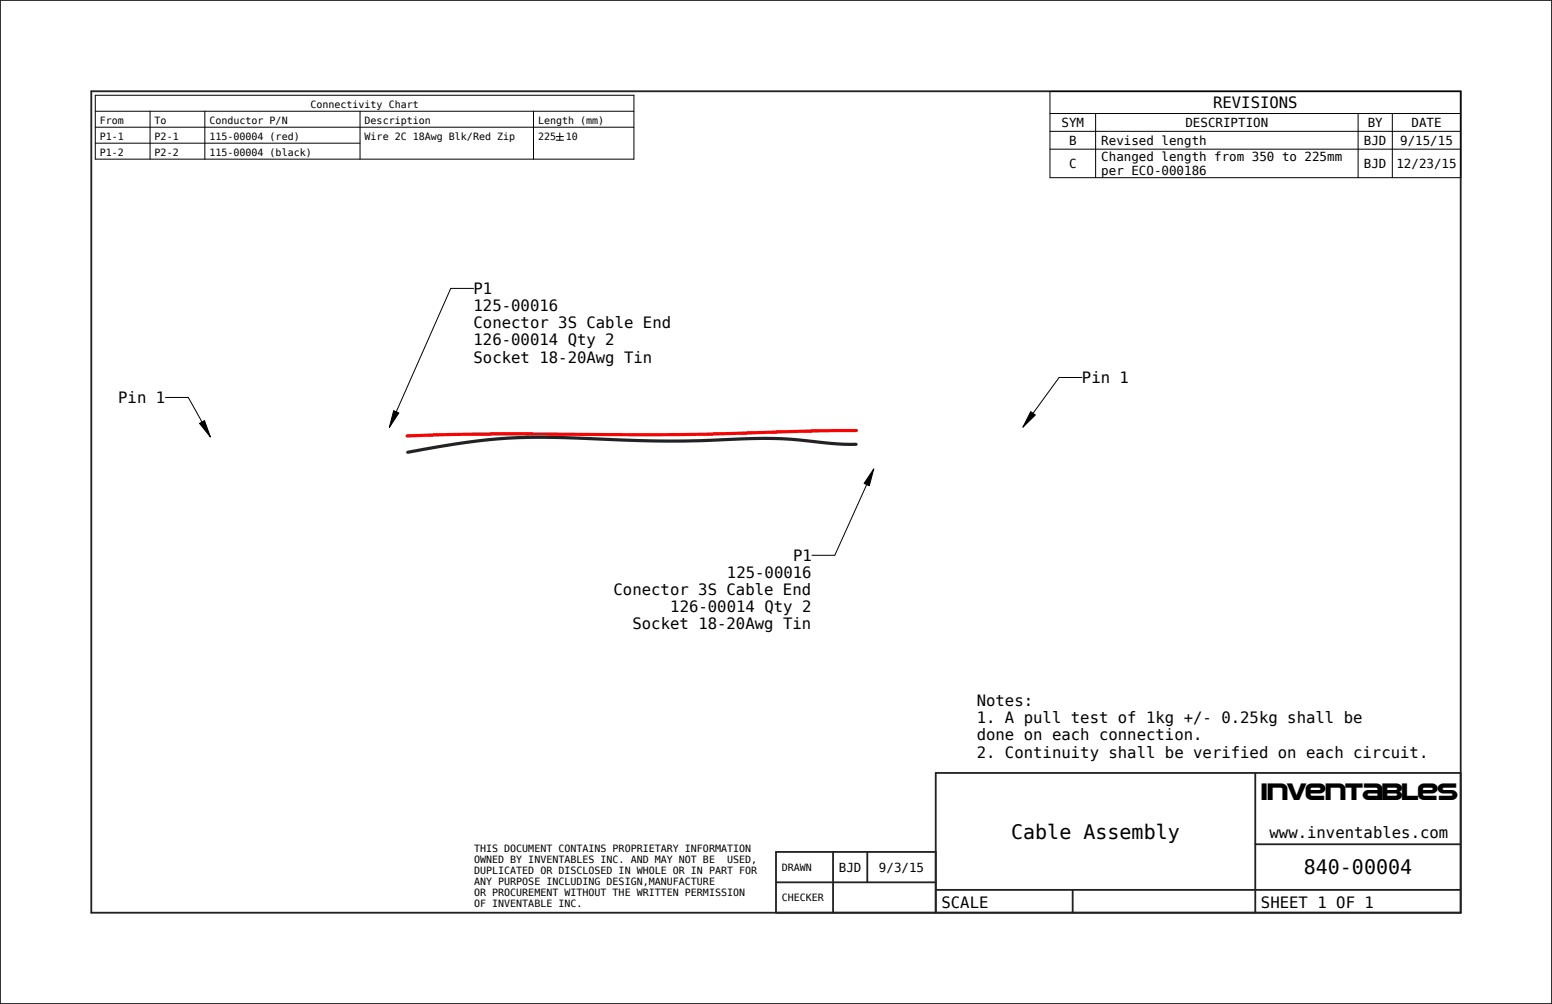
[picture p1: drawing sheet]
<svg xmlns="http://www.w3.org/2000/svg" width="432mm" height="279mm" viewBox="0 0 432 279" stroke-linecap="round" stroke-linejoin="round" font-family="sans-serif">
<defs><g id="words">
<text font-size="6.9" x="350.8" y="222.6">Inventables</text>
<g font-size="5.6">
<text x="281.3" y="233.4">Cable Assembly</text>
<text x="362.7" y="243.3">840-00004</text>
</g>
<g font-size="4.3">
<text x="337.5" y="30.1">REVISIONS</text>
<text x="131.8" y="81.8">P1</text>
<text x="131.8" y="86.6">125-00016</text>
<text x="131.8" y="91.4">Conector 3S Cable End</text>
<text x="131.8" y="96.1">126-00014 Qty 2</text>
<text x="131.8" y="100.9">Socket 18-20Awg Tin</text>
<text x="301" y="106.6">Pin 1</text>
<text x="32.9" y="112.2">Pin 1</text>
<text x="202.3" y="160.9">125-00016</text>
<text x="220.7" y="156.1">P1</text>
<text x="170.7" y="165.6">Conector 3S Cable End</text>
<text x="186.5" y="170.4">126-00014 Qty 2</text>
<text x="176" y="175.2">Socket 18-20Awg Tin</text>
<text x="271.8" y="196.5">Notes:</text>
<text x="271.8" y="201.3">1. A pull test of 1kg +/- 0.25kg shall be</text>
<text x="271.8" y="206.1">done on each connection.</text>
<text x="271.8" y="210.8">2. Continuity shall be verified on each circuit.</text>
<text x="353.2" y="233.3">www.inventables.com</text>
<text x="261.9" y="252.8">SCALE</text>
<text x="350.8" y="252.8">SHEET 1 OF 1</text>
</g>
<g font-size="3.5">
<text x="295.3" y="35.3">SYM</text>
<text x="329.8" y="35.3">DESCRIPTION</text>
<text x="380.5" y="35.3">BY</text>
<text x="392.7" y="35.3">DATE</text>
<text x="297.4" y="40.3">B</text>
<text x="306.4" y="40.3">Revised length</text>
<text x="379.5" y="40.3">BJD</text>
<text x="389.6" y="40.3">9/15/15</text>
<text x="297.4" y="46.8">C</text>
<text x="306.4" y="44.8">Changed length from 350 to 225mm</text>
<text x="379.5" y="46.8">BJD</text>
<text x="388.5" y="46.8">12/23/15</text>
<text x="306.4" y="48.7">per ECO-000186</text>
<text x="233.4" y="242.6">BJD</text>
<text x="244.5" y="242.6">9/3/15</text>
</g>
<g font-size="2.8">
<text x="27.8" y="34.6">From</text>
<text x="43" y="34.6">To</text>
<text x="58.3" y="34.6">Conductor P/N</text>
<text x="86.4" y="30.1">Connectivity Chart</text>
<text x="101.4" y="34.6">Description</text>
<text x="149.7" y="34.6">Length (mm)</text>
<text x="27.8" y="39">P1-1</text>
<text x="43" y="39">P2-1</text>
<text x="58.3" y="39">115-00004 (red)</text>
<text x="101.4" y="39">Wire 2C 18Awg Blk/Red Zip</text>
<text x="149.7" y="39">225</text>
<text x="157.5" y="39">10</text>
<text x="27.8" y="43.5">P1-2</text>
<text x="43" y="43.5">P2-2</text>
<text x="58.3" y="43.5">115-00004 (black)</text>
<text x="131.9" y="237.1">THIS DOCUMENT CONTAINS PROPRIETARY INFORMATION</text>
<text x="131.9" y="240.1">OWNED BY INVENTABLES INC. AND MAY NOT BE</text>
<text x="131.9" y="243.2">DUPLICATED OR DISCLOSED IN WHOLE OR IN PART FOR</text>
<text x="202.3" y="240.1">USED,</text>
<text x="217.5" y="242.3">DRAWN</text>
<text x="131.9" y="246.2">ANY PURPOSE INCLUDING DESIGN,MANUFACTURE</text>
<text x="131.9" y="249.3">OR PROCUREMENT WITHOUT THE WRITTEN PERMISSION</text>
<text x="217.5" y="250.8">CHECKER</text>
<text x="131.9" y="252.3">OF INVENTABLE INC.</text>
</g>
</g></defs>
<path d="M0 0h431.8v279.4h-431.8zM25.4 25.4h381v228.6h-381zM349.2 215.1v38.9M406.4 215.1h-146.1l.1 38.9M231.8 237.1v16.9M241.3 237.1v8.4M260.4 237.1h-44.5v16.9M349.2 234.9h57.2M215.9 245.5h44.5M260.3 247.6h146.1M298.4 247.6v6.4" fill="none" stroke="#222226" stroke-width=".51"/>
<g fill="none" stroke="#000" stroke-width=".28">
<path d="M26.5 26.5h149.9v17.8h-149.9zM26.5 31h149.9M26.5 35.4h149.9M26.5 39.8h73.7M41.8 31v13.3M57 31v13.3M100.2 31v13.3M148.4 31v13.3M292.1 25.4h114.3v24h-114.3zM292.1 31.6h114.3M292.1 36.6h114.3M304.8 31.6v17.8"/>
<path d="M377.9 31.6v17.8M387.4 31.6v17.8M292.1 41.5h114.3"/>
</g>
<!-- layer: BALLOONS -->
<path d="M238.3 119.8l-10.4 .1a1264.9 1264.9 0 0 1-78.6 .9h-18l-18.1 .5" fill="none" stroke="#f00" stroke-width=".89"/>
<path d="M238.2 123.6a109.3 109.3 0 0 1-15.6-1.1 188.7 188.7 0 0 0-27.9 .1 708.1 708.1 0 0 1-40.9-.9 173.2 173.2 0 0 0-40.4 4.2" fill="none" stroke="#222226" stroke-width=".89"/>
<path d="M154.7 38h2.1M154.7 39h2.1M155.7 37v2M131.8 80.3h-6.4l-17.1 38.7M46 110.6h6.4l6.1 11M55.5 117.8l1.4-.8 1.6 4.6zM109.5 114.3l1.5 .6-2.7 4.1zM286.8 114.5l1.3 1-3.5 3.4zM301 105h-6.3l-10.1 13.9M243.1 130.5l-1.2 4.7-1.5-.7zM243.1 130.5l-10.8 24h-6.4" fill="none" stroke="#000" stroke-width=".28"/>
<path d="M109.5 114.3l1.5 .6-2.7 4.1zM286.8 114.5l1.3 1-3.5 3.4zM55.5 117.8l1.4-.8 1.6 4.6zM243.1 130.5l-1.2 4.7-1.5-.7z" fill="#000"/>
<use href="#words"/>
</svg>
